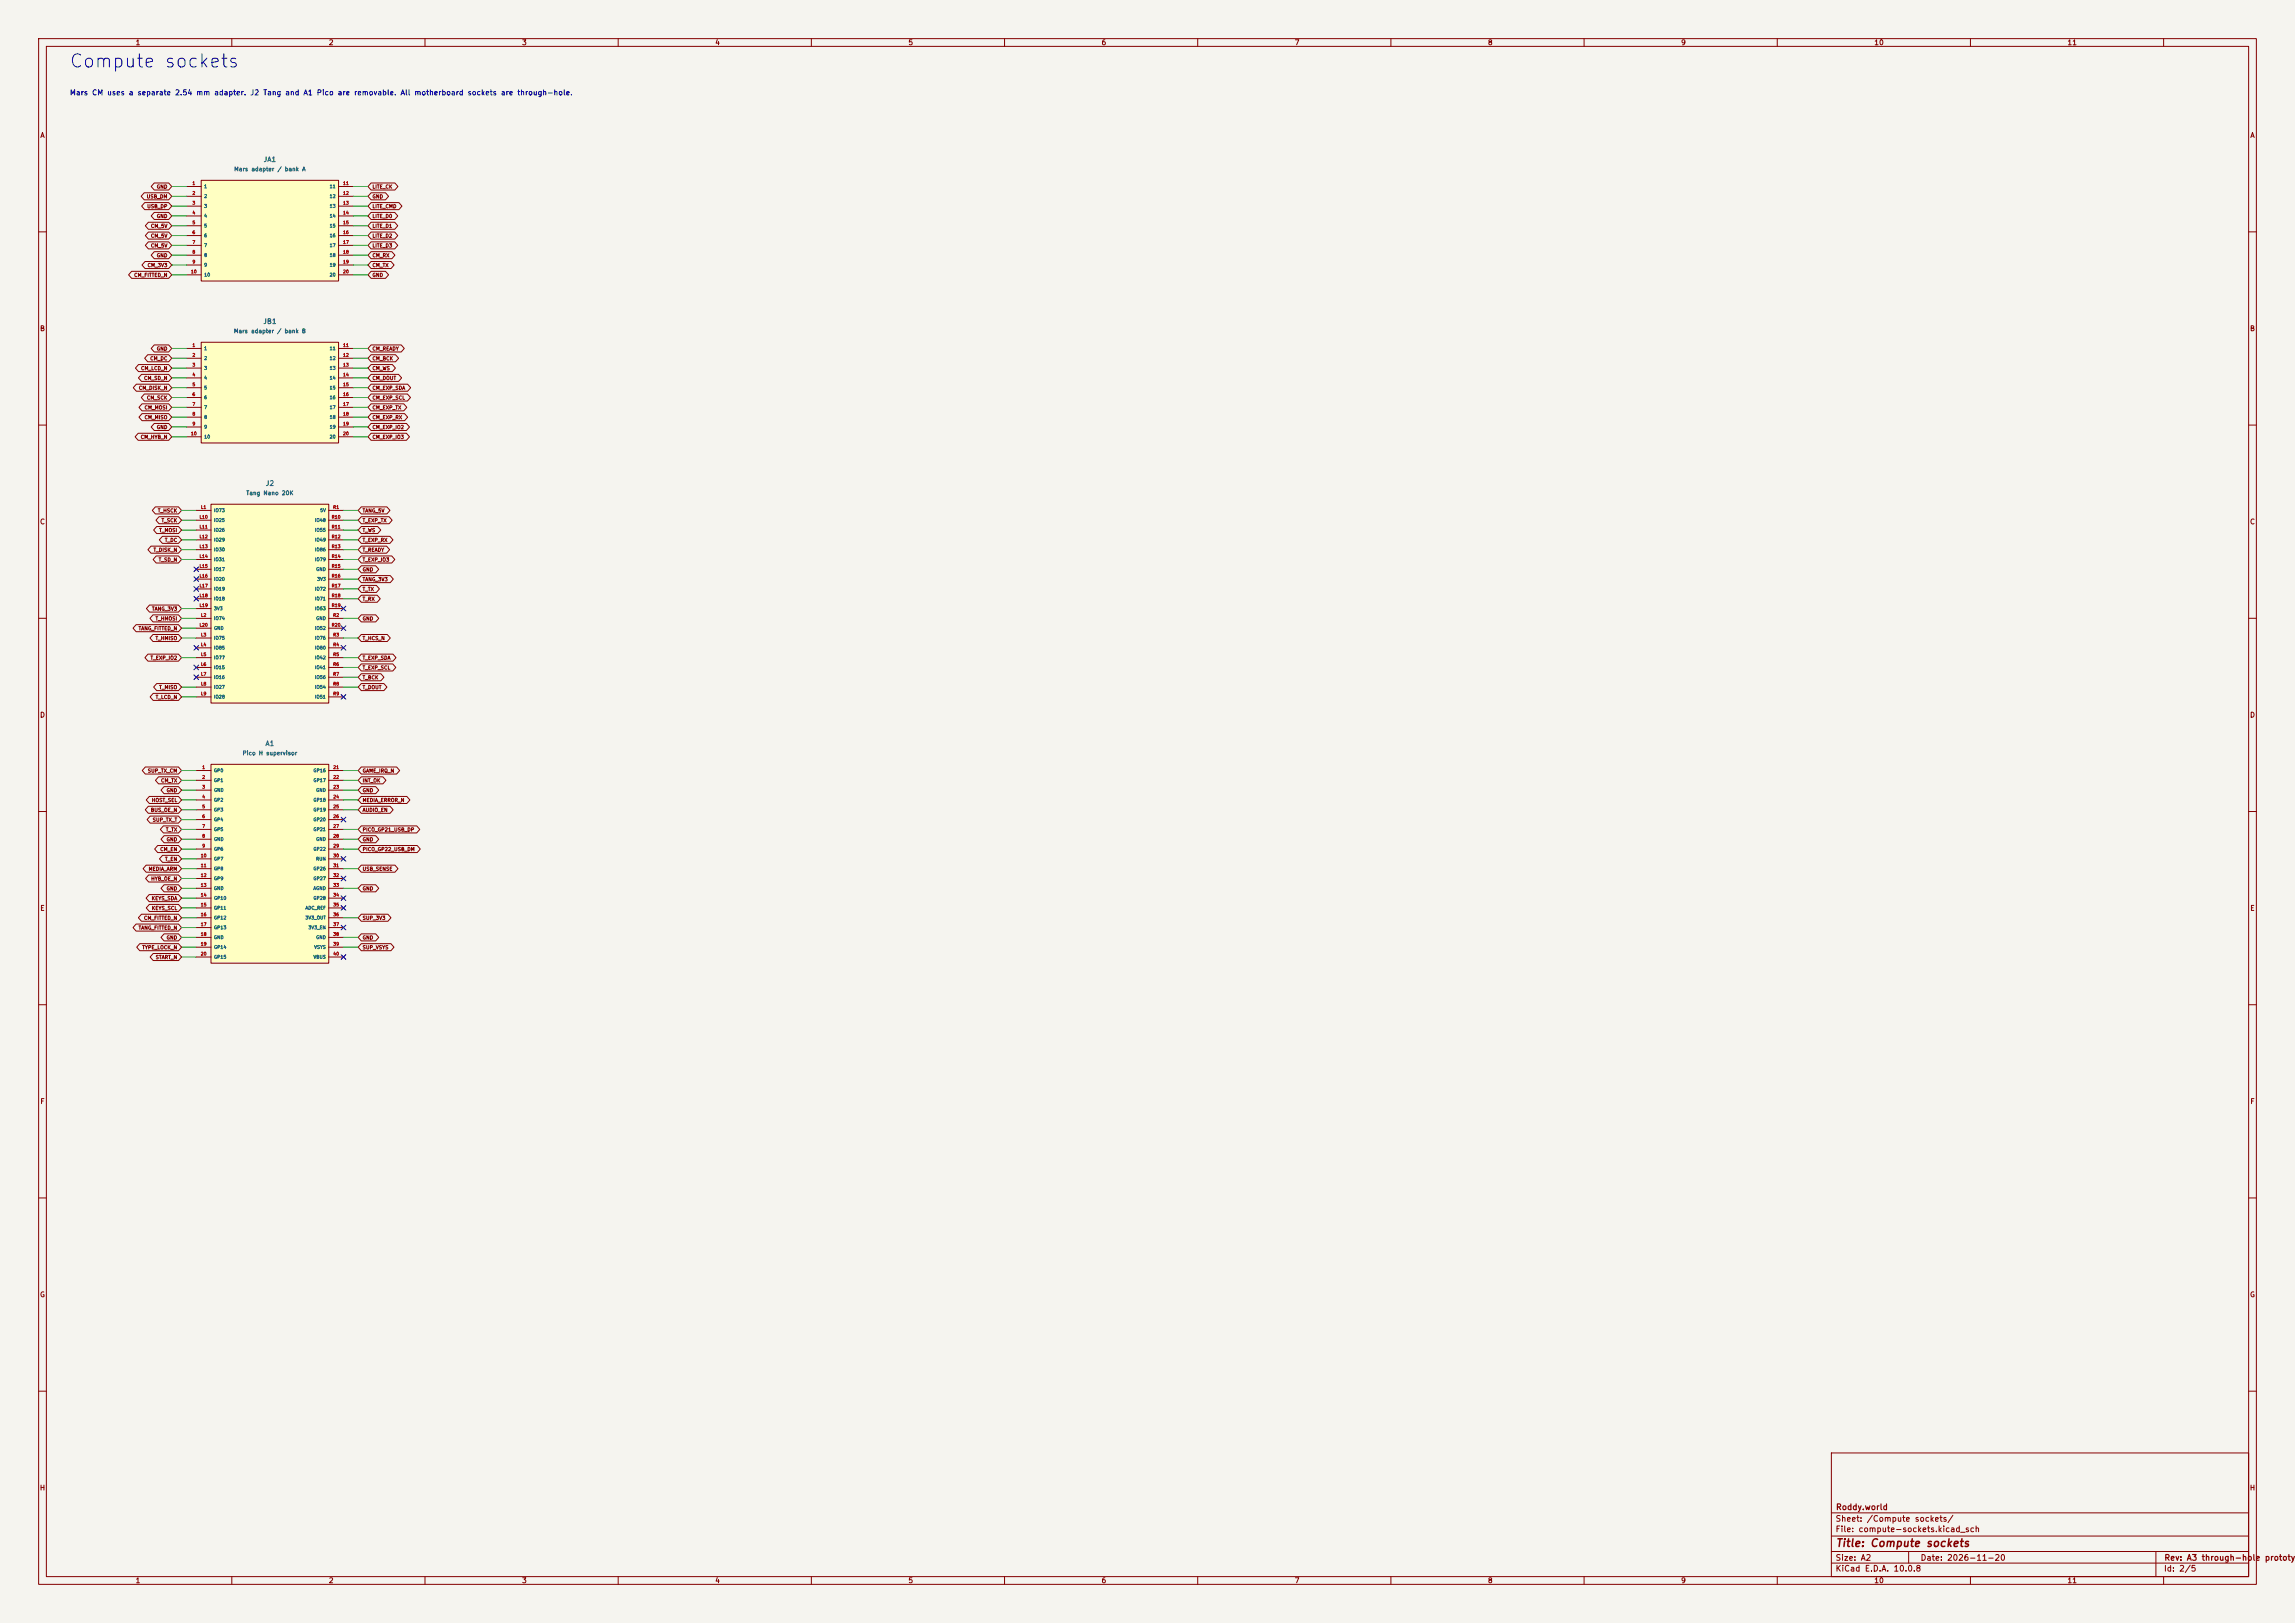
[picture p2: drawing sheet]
<svg xmlns="http://www.w3.org/2000/svg" width="594mm" height="420mm" viewBox="0 0 594 420" stroke-linecap="round" stroke-linejoin="round" font-family="sans-serif">
<defs><g id="words">
<text font-size="3.4" fill="#0000c2" x="17.8" y="18.4">Compute sockets</text>
<text font-size="2" fill="#840000" x="475" y="400.8">Title: Compute sockets</text>
<g font-size="1.5" fill="#840000">
<text x="475" y="394.1">Sheet: /Compute sockets/</text>
<text x="475.1" y="391.1">Roddy.world</text>
<text x="475" y="396.8">File: compute-sockets.kicad_sch</text>
<text x="475" y="407">KiCad E.D.A. 10.0.8</text>
<text x="475" y="404.2">Size: A2</text>
<text x="497" y="404.2">Date: 2026-11-20</text>
<text x="560" y="407">Id: 2/5</text>
<text x="560.1" y="404.2">Rev: A3 through-hole prototyp</text>
</g>
<g font-size="1.3" fill="#840000">
<text x="35" y="12">1</text>
<text x="85" y="12">2</text>
<text x="135" y="12">3</text>
<text x="185" y="12">4</text>
<text x="235" y="12">5</text>
<text x="285" y="12">6</text>
<text x="335" y="12">7</text>
<text x="385" y="12">8</text>
<text x="435" y="12">9</text>
<text x="485" y="12">10</text>
<text x="535" y="12">11</text>
<text x="10.3" y="36">A</text>
<text x="582.3" y="36">A</text>
<text x="10.2" y="86">B</text>
<text x="582.2" y="86">B</text>
<text x="10.2" y="136">C</text>
<text x="582.2" y="136">C</text>
<text x="10.2" y="186">D</text>
<text x="582.2" y="186">D</text>
<text x="10.3" y="236">E</text>
<text x="582.3" y="236">E</text>
<text x="10.3" y="286">F</text>
<text x="582.3" y="286">F</text>
<text x="10.2" y="336">G</text>
<text x="582.2" y="336">G</text>
<text x="10.2" y="386">H</text>
<text x="582.2" y="386">H</text>
<text x="35" y="410">1</text>
<text x="85" y="410">2</text>
<text x="135" y="410">3</text>
<text x="185" y="410">4</text>
<text x="235" y="410">5</text>
<text x="285" y="410">6</text>
<text x="335" y="410">7</text>
<text x="385" y="410">8</text>
<text x="435" y="410">9</text>
<text x="485" y="410">10</text>
<text x="535" y="410">11</text>
</g>
<text font-size="1.3" fill="#0000c2" x="18" y="25">Mars CM uses a separate 2.54 mm adapter. J2 Tang and A1 Pico are removable. All motherboard sockets are through-hole.</text>
<g font-size="1.3" fill="#006464">
<text x="68.1" y="42.2">JA1</text>
<text x="68" y="84.1">JB1</text>
<text x="68.6" y="126">J2</text>
<text x="68.6" y="193.4">A1</text>
</g>
<g font-size="1.1" fill="#006464">
<text x="60.5" y="44.6">Mars adapter / bank A</text>
<text x="60.4" y="86.5">Mars adapter / bank B</text>
<text x="63.6" y="128.4">Tang Nano 20K</text>
<text x="62.7" y="195.7">Pico H supervisor</text>
</g>
<g font-size=".9" fill="#840000">
<text x="37.9" y="51.6">USB_DM</text>
<text x="40.5" y="49">GND</text>
<text x="96.3" y="51.6">GND</text>
<text x="96.3" y="49">LITE_CK</text>
<text x="38" y="54.1">USB_DP</text>
<text x="38.9" y="59.2">CM_5V</text>
<text x="40.5" y="56.6">GND</text>
<text x="96.3" y="54.1">LITE_CMD</text>
<text x="96.3" y="56.6">LITE_D0</text>
<text x="96.3" y="59.2">LITE_D1</text>
<text x="38.9" y="64.3">CM_5V</text>
<text x="38.9" y="61.7">CM_5V</text>
<text x="96.3" y="61.7">LITE_D2</text>
<text x="96.3" y="64.3">LITE_D3</text>
<text x="34.6" y="71.9">CM_FITTED_N</text>
<text x="38.1" y="69.3">CM_3V3</text>
<text x="40.5" y="66.8">GND</text>
<text x="96.3" y="71.9">GND</text>
<text x="96.3" y="69.3">CM_TX</text>
<text x="96.3" y="66.8">CM_RX</text>
<text x="38.8" y="93.5">CM_DC</text>
<text x="40.5" y="90.9">GND</text>
<text x="96.3" y="93.5">CM_BCK</text>
<text x="96.3" y="90.9">CM_READY</text>
<text x="35.8" y="101.1">CM_DISK_N</text>
<text x="36.4" y="96">CM_LCD_N</text>
<text x="37.2" y="98.5">CM_SD_N</text>
<text x="96.3" y="101.1">CM_EXP_SDA</text>
<text x="96.3" y="98.5">CM_DOUT</text>
<text x="96.3" y="96">CM_WS</text>
<text x="37.3" y="106.2">CM_MOSI</text>
<text x="37.9" y="103.6">CM_SCK</text>
<text x="96.3" y="106.2">CM_EXP_TX</text>
<text x="96.3" y="103.6">CM_EXP_SCL</text>
<text x="36.3" y="113.8">CM_HYB_N</text>
<text x="37.3" y="108.7">CM_MISO</text>
<text x="40.5" y="111.2">GND</text>
<text x="96.3" y="113.8">CM_EXP_IO3</text>
<text x="96.3" y="111.2">CM_EXP_IO2</text>
<text x="96.3" y="108.7">CM_EXP_RX</text>
<text x="40.7" y="132.8">T_HSCK</text>
<text x="41.1" y="137.9">T_MOSI</text>
<text x="41.7" y="135.4">T_SCK</text>
<text x="93.7" y="137.9">T_WS</text>
<text x="93.7" y="135.4">T_EXP_TX</text>
<text x="93.7" y="132.8">TANG_5V</text>
<text x="39.6" y="143">T_DISK_N</text>
<text x="42.6" y="140.5">T_DC</text>
<text x="93.7" y="143">T_READY</text>
<text x="93.7" y="140.5">T_EXP_RX</text>
<text x="41" y="145.5">T_SD_N</text>
<text x="93.7" y="148.1">GND</text>
<text x="93.7" y="145.5">T_EXP_IO3</text>
<text x="93.7" y="155.7">T_RX</text>
<text x="93.7" y="153.2">T_TX</text>
<text x="93.7" y="150.6">TANG_3V3</text>
<text x="39.2" y="158.2">TANG_3V3</text>
<text x="40.1" y="160.8">T_HMOSI</text>
<text x="93.7" y="160.8">GND</text>
<text x="35.8" y="163.3">TANG_FITTED_N</text>
<text x="40.1" y="165.9">T_HMISO</text>
<text x="93.7" y="165.9">T_HCS_N</text>
<text x="38.8" y="170.9">T_EXP_IO2</text>
<text x="93.7" y="170.9">T_EXP_SDA</text>
<text x="93.7" y="173.5">T_EXP_SCL</text>
<text x="41.1" y="178.6">T_MISO</text>
<text x="93.7" y="176">T_BCK</text>
<text x="93.7" y="178.6">T_DOUT</text>
<text x="40.2" y="181.1">T_LCD_N</text>
<text x="38.1" y="200.1">SUP_TX_CM</text>
<text x="41.6" y="202.7">CM_TX</text>
<text x="93.7" y="200.1">GAME_IRQ_N</text>
<text x="93.7" y="202.7">INT_OK</text>
<text x="39.2" y="207.8">HOST_SEL</text>
<text x="43" y="205.2">GND</text>
<text x="93.7" y="205.2">GND</text>
<text x="93.7" y="207.8">MEDIA_ERROR_N</text>
<text x="38.9" y="210.3">BUS_OE_N</text>
<text x="39.4" y="212.8">SUP_TX_T</text>
<text x="42.8" y="215.4">T_TX</text>
<text x="93.7" y="210.3">AUDIO_EN</text>
<text x="93.7" y="215.4">PICO_GP21_USB_DP</text>
<text x="41.4" y="220.5">CM_EN</text>
<text x="43" y="217.9">GND</text>
<text x="93.7" y="217.9">GND</text>
<text x="93.7" y="220.5">PICO_GP22_USB_DM</text>
<text x="38.4" y="225.5">MEDIA_ARM</text>
<text x="42.6" y="223">T_EN</text>
<text x="93.7" y="225.5">USB_SENSE</text>
<text x="39" y="228.1">HYB_OE_N</text>
<text x="39.1" y="233.2">KEYS_SDA</text>
<text x="43" y="230.6">GND</text>
<text x="93.7" y="230.6">GND</text>
<text x="37.2" y="238.2">CM_FITTED_N</text>
<text x="39.2" y="235.7">KEYS_SCL</text>
<text x="93.7" y="238.2">SUP_3V3</text>
<text x="35.8" y="240.8">TANG_FITTED_N</text>
<text x="36.7" y="245.9">TYPE_LOCK_N</text>
<text x="43" y="243.3">GND</text>
<text x="93.7" y="243.3">GND</text>
<text x="93.7" y="245.9">SUP_VSYS</text>
<text x="40.2" y="248.4">START_N</text>
</g>
<g font-size=".8" fill="#a90000">
<text x="49.7" y="48">1</text>
<text x="49.7" y="50.6">2</text>
<text x="49.7" y="53.1">3</text>
<text x="88.7" y="48">11</text>
<text x="88.7" y="50.6">12</text>
<text x="88.7" y="53.1">13</text>
<text x="49.7" y="55.7">4</text>
<text x="49.7" y="58.2">5</text>
<text x="88.7" y="55.7">14</text>
<text x="88.7" y="58.2">15</text>
<text x="49.7" y="60.7">6</text>
<text x="49.7" y="63.3">7</text>
<text x="49.7" y="65.8">8</text>
<text x="88.7" y="60.7">16</text>
<text x="88.7" y="63.3">17</text>
<text x="88.7" y="65.8">18</text>
<text x="49.3" y="70.9">10</text>
<text x="49.7" y="68.4">9</text>
<text x="88.7" y="68.4">19</text>
<text x="88.7" y="70.9">20</text>
<text x="49.7" y="90">1</text>
<text x="88.7" y="90">11</text>
<text x="49.7" y="92.5">2</text>
<text x="49.7" y="95">3</text>
<text x="88.7" y="92.5">12</text>
<text x="88.7" y="95">13</text>
<text x="49.7" y="97.6">4</text>
<text x="49.7" y="100.1">5</text>
<text x="88.7" y="97.6">14</text>
<text x="88.7" y="100.1">15</text>
<text x="49.7" y="102.7">6</text>
<text x="49.7" y="105.2">7</text>
<text x="49.7" y="107.7">8</text>
<text x="88.7" y="102.7">16</text>
<text x="88.7" y="105.2">17</text>
<text x="88.7" y="107.7">18</text>
<text x="49.3" y="112.8">10</text>
<text x="49.7" y="110.3">9</text>
<text x="88.7" y="110.3">19</text>
<text x="88.7" y="112.8">20</text>
<text x="51.9" y="131.9">L1</text>
<text x="86.1" y="131.9">R1</text>
<text x="51.5" y="134.4">L10</text>
<text x="51.5" y="136.9">L11</text>
<text x="85.8" y="134.4">R10</text>
<text x="85.8" y="136.9">R11</text>
<text x="51.5" y="139.5">L12</text>
<text x="51.5" y="142">L13</text>
<text x="85.8" y="139.5">R12</text>
<text x="85.8" y="142">R13</text>
<text x="51.5" y="144.6">L14</text>
<text x="51.5" y="147.1">L15</text>
<text x="51.5" y="149.6">L16</text>
<text x="85.8" y="144.6">R14</text>
<text x="85.8" y="147.1">R15</text>
<text x="85.8" y="149.6">R16</text>
<text x="51.5" y="152.2">L17</text>
<text x="51.5" y="154.7">L18</text>
<text x="85.8" y="152.2">R17</text>
<text x="85.8" y="154.7">R18</text>
<text x="51.5" y="157.3">L19</text>
<text x="51.9" y="159.8">L2</text>
<text x="85.8" y="157.3">R19</text>
<text x="86.1" y="159.8">R2</text>
<text x="51.5" y="162.3">L20</text>
<text x="51.9" y="164.9">L3</text>
<text x="51.9" y="167.4">L4</text>
<text x="85.8" y="162.3">R20</text>
<text x="86.1" y="164.9">R3</text>
<text x="86.1" y="167.4">R4</text>
<text x="51.9" y="170">L5</text>
<text x="51.9" y="172.5">L6</text>
<text x="86.1" y="170">R5</text>
<text x="86.1" y="172.5">R6</text>
<text x="51.9" y="175">L7</text>
<text x="51.9" y="177.6">L8</text>
<text x="86.1" y="175">R7</text>
<text x="86.1" y="177.6">R8</text>
<text x="51.9" y="180.1">L9</text>
<text x="86.1" y="180.1">R9</text>
<text x="52.2" y="199.2">1</text>
<text x="52.2" y="201.7">2</text>
<text x="86.2" y="199.2">21</text>
<text x="86.2" y="201.7">22</text>
<text x="52.2" y="204.3">3</text>
<text x="52.2" y="206.8">4</text>
<text x="52.2" y="209.3">5</text>
<text x="86.2" y="204.3">23</text>
<text x="86.2" y="206.8">24</text>
<text x="86.2" y="209.3">25</text>
<text x="52.2" y="211.9">6</text>
<text x="52.2" y="214.4">7</text>
<text x="86.2" y="211.9">26</text>
<text x="86.2" y="214.4">27</text>
<text x="52.2" y="217">8</text>
<text x="52.2" y="219.5">9</text>
<text x="86.2" y="217">28</text>
<text x="86.2" y="219.5">29</text>
<text x="51.9" y="222">10</text>
<text x="51.9" y="224.6">11</text>
<text x="51.9" y="227.1">12</text>
<text x="86.2" y="222">30</text>
<text x="86.2" y="224.6">31</text>
<text x="86.2" y="227.1">32</text>
<text x="51.9" y="229.7">13</text>
<text x="51.9" y="232.2">14</text>
<text x="86.2" y="229.7">33</text>
<text x="86.2" y="232.2">34</text>
<text x="51.9" y="234.7">15</text>
<text x="51.9" y="237.3">16</text>
<text x="51.9" y="239.8">17</text>
<text x="86.2" y="234.7">35</text>
<text x="86.2" y="237.3">36</text>
<text x="86.2" y="239.8">37</text>
<text x="51.9" y="242.4">18</text>
<text x="51.9" y="244.9">19</text>
<text x="86.2" y="242.4">38</text>
<text x="86.2" y="244.9">39</text>
<text x="51.9" y="247.4">20</text>
<text x="86.2" y="247.4">40</text>
</g>
<g font-size=".8" fill="#006464">
<text x="52.7" y="48.9">1</text>
<text x="52.7" y="51.4">2</text>
<text x="52.7" y="54">3</text>
<text x="85.2" y="48.9">11</text>
<text x="85.2" y="51.4">12</text>
<text x="85.2" y="54">13</text>
<text x="52.7" y="56.5">4</text>
<text x="52.7" y="59">5</text>
<text x="85.2" y="56.5">14</text>
<text x="85.2" y="59">15</text>
<text x="52.7" y="61.6">6</text>
<text x="52.7" y="64.1">7</text>
<text x="85.2" y="61.6">16</text>
<text x="85.2" y="64.1">17</text>
<text x="52.7" y="66.7">8</text>
<text x="52.7" y="69.2">9</text>
<text x="52.7" y="71.7">10</text>
<text x="85.2" y="66.7">18</text>
<text x="85.2" y="69.2">19</text>
<text x="85.2" y="71.7">20</text>
<text x="52.7" y="90.8">1</text>
<text x="52.7" y="93.3">2</text>
<text x="52.7" y="95.9">3</text>
<text x="85.2" y="90.8">11</text>
<text x="85.2" y="93.3">12</text>
<text x="85.2" y="95.9">13</text>
<text x="52.7" y="98.4">4</text>
<text x="52.7" y="101">5</text>
<text x="85.2" y="98.4">14</text>
<text x="85.2" y="101">15</text>
<text x="52.7" y="103.5">6</text>
<text x="52.7" y="106">7</text>
<text x="85.2" y="103.5">16</text>
<text x="85.2" y="106">17</text>
<text x="52.7" y="108.6">8</text>
<text x="52.7" y="111.1">9</text>
<text x="52.7" y="113.7">10</text>
<text x="85.2" y="108.6">18</text>
<text x="85.2" y="111.1">19</text>
<text x="85.2" y="113.7">20</text>
<text x="55.3" y="132.7">IO73</text>
<text x="55.3" y="135.2">IO25</text>
<text x="55.3" y="137.8">IO26</text>
<text x="81.4" y="135.2">IO48</text>
<text x="81.4" y="137.8">IO55</text>
<text x="82.8" y="132.7">5V</text>
<text x="55.3" y="140.3">IO29</text>
<text x="55.3" y="142.9">IO30</text>
<text x="81.4" y="140.3">IO49</text>
<text x="81.4" y="142.9">IO86</text>
<text x="55.3" y="145.4">IO31</text>
<text x="55.3" y="147.9">IO17</text>
<text x="81.4" y="145.4">IO79</text>
<text x="81.7" y="147.9">GND</text>
<text x="55.3" y="150.5">IO20</text>
<text x="55.3" y="153">IO19</text>
<text x="55.3" y="155.6">IO18</text>
<text x="81.4" y="153">IO72</text>
<text x="81.4" y="155.6">IO71</text>
<text x="82" y="150.5">3V3</text>
<text x="55.3" y="160.6">IO74</text>
<text x="55.3" y="158.1">3V3</text>
<text x="81.4" y="158.1">IO53</text>
<text x="81.7" y="160.6">GND</text>
<text x="55.3" y="165.7">IO75</text>
<text x="55.3" y="163.2">GND</text>
<text x="81.4" y="165.7">IO76</text>
<text x="81.4" y="163.2">IO52</text>
<text x="55.3" y="168.3">IO85</text>
<text x="55.3" y="170.8">IO77</text>
<text x="55.3" y="173.3">IO15</text>
<text x="81.4" y="168.3">IO80</text>
<text x="81.4" y="170.8">IO42</text>
<text x="81.4" y="173.3">IO41</text>
<text x="55.3" y="175.9">IO16</text>
<text x="55.3" y="178.4">IO27</text>
<text x="81.4" y="175.9">IO56</text>
<text x="81.4" y="178.4">IO54</text>
<text x="55.3" y="181">IO28</text>
<text x="81.4" y="181">IO51</text>
<text x="55.3" y="200">GP0</text>
<text x="55.3" y="202.6">GP1</text>
<text x="81" y="200">GP16</text>
<text x="81" y="202.6">GP17</text>
<text x="55.3" y="205.1">GND</text>
<text x="55.3" y="207.6">GP2</text>
<text x="81" y="207.6">GP18</text>
<text x="81.7" y="205.1">GND</text>
<text x="55.3" y="210.2">GP3</text>
<text x="55.3" y="212.7">GP4</text>
<text x="55.3" y="215.3">GP5</text>
<text x="81" y="210.2">GP19</text>
<text x="81" y="212.7">GP20</text>
<text x="81" y="215.3">GP21</text>
<text x="55.3" y="217.8">GND</text>
<text x="55.3" y="220.3">GP6</text>
<text x="81" y="220.3">GP22</text>
<text x="81.7" y="217.8">GND</text>
<text x="55.3" y="222.9">GP7</text>
<text x="55.3" y="225.4">GP8</text>
<text x="55.3" y="228">GP9</text>
<text x="81" y="225.4">GP26</text>
<text x="81" y="228">GP27</text>
<text x="81.7" y="222.9">RUN</text>
<text x="55.3" y="230.5">GND</text>
<text x="55.3" y="233">GP10</text>
<text x="81" y="233">GP28</text>
<text x="81" y="230.5">AGND</text>
<text x="55.3" y="235.6">GP11</text>
<text x="55.3" y="238.1">GP12</text>
<text x="79" y="235.6">ADC_REF</text>
<text x="79" y="238.1">3V3_OUT</text>
<text x="55.3" y="240.7">GP13</text>
<text x="55.3" y="243.2">GND</text>
<text x="55.3" y="245.7">GP14</text>
<text x="79.7" y="240.7">3V3_EN</text>
<text x="81.3" y="245.7">VSYS</text>
<text x="81.7" y="243.2">GND</text>
<text x="55.3" y="248.3">GP15</text>
<text x="81.1" y="248.3">VBUS</text>
</g>
</g></defs>
<path d="M0 0h594v420h-594z" fill="#f5f4ef" stroke="#f5f4ef" stroke-width=".26"/>
<g fill="none" stroke="#840000" stroke-width=".26">
<path d="M10 10h574v400h-574zM12 12h570v396h-570zM60 10v2M110 10v2M160 10v2M210 10v2M260 10v2M310 10v2M360 10v2M410 10v2M460 10v2M510 10v2"/>
<path d="M560 10v2M10 60h2M582 60h2M10 110h2M582 110h2M10 160h2M582 160h2M10 210h2M582 210h2M10 260h2M582 260h2M10 310h2"/>
<path d="M582 310h2M10 360h2M474 376h108v32h-108zM582 360h2M474 397.5h108M474 391.5h108M60 408v2M110 408v2M160 408v2M210 408v2M260 408v2M310 408v2"/>
<path d="M360 408v2M410 408v2M460 408v2M474 404.5h108M474 401.5h108M494 401.5v3M510 408v2M558 401.5v6.5M560 408v2"/>
</g>
<path d="M54.6 197.8h30.5v51.4h-30.5z" fill="#ffffc2"/>
<g fill="none" stroke="#840000" stroke-width=".26">
<path d="M50.8 199.4h3.8M54.6 197.8h30.5v51.4h-30.5zM85.1 199.4h3.8M50.8 201.9h3.8M50.8 204.5h3.8M50.8 207h3.8M50.8 209.6h3.8M50.8 212.1h3.8M50.8 214.6h3.8M50.8 217.2h3.8M50.8 219.7h3.8M85.1 201.9h3.8"/>
<path d="M85.1 204.5h3.8M85.1 207h3.8M85.1 209.6h3.8M85.1 212.1h3.8M85.1 214.6h3.8M85.1 217.2h3.8M85.1 219.7h3.8M50.8 222.3h3.8M50.8 224.8h3.8M50.8 227.3h3.8M50.8 229.9h3.8M50.8 232.4h3.8"/>
<path d="M50.8 235h3.8M50.8 237.5h3.8M85.1 222.3h3.8M85.1 224.8h3.8M85.1 227.3h3.8M85.1 229.9h3.8M85.1 232.4h3.8M85.1 235h3.8M85.1 237.5h3.8M50.8 240h3.8M50.8 242.6h3.8M50.8 245.1h3.8"/>
<path d="M50.8 247.7h3.8M85.1 240h3.8M85.1 242.6h3.8M85.1 245.1h3.8M85.1 247.7h3.8"/>
</g>
<path d="M52.1 88.6h35.5v26h-35.5z" fill="#ffffc2"/>
<g fill="none" stroke="#840000" stroke-width=".26">
<path d="M48.3 90.2h3.8M48.3 92.7h3.8M48.3 95.3h3.8M48.3 97.8h3.8M52.1 88.6h35.5v26h-35.5zM87.6 90.2h3.8M87.6 92.7h3.8M87.6 95.3h3.8M87.6 97.8h3.8M48.3 100.3h3.8M48.3 102.9h3.8M48.3 105.4h3.8"/>
<path d="M48.3 108h3.8M48.3 110.5h3.8M48.3 113h3.8M87.6 100.3h3.8M87.6 102.9h3.8M87.6 105.4h3.8M87.6 108h3.8M87.6 110.5h3.8M87.6 113h3.8"/>
</g>
<path d="M52.1 46.7h35.5v26h-35.5z" fill="#ffffc2"/>
<g fill="none" stroke="#840000" stroke-width=".26">
<path d="M48.3 48.3h3.8M48.3 50.8h3.8M48.3 53.3h3.8M48.3 55.9h3.8M48.3 58.4h3.8M52.1 46.7h35.5v26h-35.5zM87.6 48.3h3.8M87.6 50.8h3.8M87.6 53.3h3.8M87.6 55.9h3.8M87.6 58.4h3.8M48.3 61h3.8"/>
<path d="M48.3 63.5h3.8M48.3 66h3.8M48.3 68.6h3.8M48.3 71.1h3.8M87.6 61h3.8M87.6 63.5h3.8M87.6 66h3.8M87.6 68.6h3.8M87.6 71.1h3.8"/>
</g>
<path d="M54.6 130.5h30.5v51.4h-30.5z" fill="#ffffc2"/>
<g fill="none" stroke="#840000" stroke-width=".26">
<path d="M37.3 49.9h6.4l.7 .9-.7 .9h-6.4l-.8-.9zM37.5 52.4h6.2l.7 .9-.7 1h-6.2l-.8-1zM38.4 57.5h5.3l.7 .9-.7 .9h-5.3l-.8-.9zM39.9 55h3.8l.7 .9-.7 .9h-3.8l-.8-.9zM39.9 47.3h3.8l.7 1-.7 .9h-3.8l-.8-.9zM96 49.9h3.8l.8 .9-.8 .9h-3.8l-.8-.9zM96 52.4h7.2l.8 .9-.8 1h-7.2l-.8-1zM96 55h6.2l.8 .9-.8 .9h-6.2l-.8-.9zM96 57.5h6.2l.8 .9-.8 .9h-6.2l-.8-.9zM96 47.3h6.2l.8 1-.8 .9h-6.2l-.8-.9zM34.1 70.2h9.6l.7 .9-.7 .9h-9.6l-.8-.9zM37.5 67.7h6.2l.7 .9-.7 .9h-6.2l-.8-.9z"/>
<path d="M38.4 62.6h5.3l.7 .9-.7 .9h-5.3l-.8-.9zM38.4 60h5.3l.7 1-.7 .9h-5.3l-.8-.9zM39.9 65.1h3.8l.7 .9-.7 1h-3.8l-.8-1zM96 60h6.2l.8 1-.8 .9h-6.2l-.8-.9zM96 62.6h6.2l.8 .9-.8 .9h-6.2l-.8-.9zM96 70.2h3.8l.8 .9-.8 .9h-3.8l-.8-.9zM96 67.7h5.2l.8 .9-.8 .9h-5.2l-.8-.9zM96 65.1h5.4l.8 .9-.8 1h-5.4l-.8-1zM35.3 99.4h8.4l.7 .9-.7 .9h-8.4l-.8-.9zM35.9 94.3h7.8l.7 1-.7 .9h-7.8l-.8-.9zM36.6 96.9h7.1l.7 .9-.7 .9h-7.1l-.8-.9zM38.2 91.8h5.5l.7 .9-.7 .9h-5.5l-.8-.9z"/>
<path d="M39.9 89.3h3.8l.7 .9-.7 .9h-3.8l-.8-.9zM96 99.4h9.5l.8 .9-.8 .9h-9.5l-.8-.9zM96 96.9h7.2l.8 .9-.8 .9h-7.2l-.8-.9zM96 94.3h5.6l.7 1-.7 .9h-5.6l-.8-.9zM96 91.8h6.4l.8 .9-.8 .9h-6.4l-.8-.9zM96 89.3h7.8l.8 .9-.8 .9h-7.8l-.8-.9zM35.8 112.1h7.9l.7 .9-.7 .9h-7.9l-.8-.9zM36.8 107h6.9l.7 1-.7 .9h-6.9l-.8-.9zM36.8 104.5h6.9l.7 .9-.7 .9h-6.9l-.8-.9zM37.4 102h6.3l.7 .9-.7 .9h-6.3l-.8-.9zM39.9 109.6h3.8l.7 .9-.7 .9h-3.8l-.8-.9zM96 112.1h9.2l.8 .9-.8 .9h-9.2l-.8-.9z"/>
<path d="M96 109.6h9.2l.8 .9-.8 .9h-9.2l-.8-.9zM96 107h8.7l.8 1-.8 .9h-8.7l-.8-.9zM96 104.5h8.5l.8 .9-.8 .9h-8.5l-.8-.9zM96 102h9.5l.7 .9-.7 .9h-9.5l-.8-.9zM40.2 131.2h6l.8 .9-.8 .9h-6l-.8-.9zM40.6 136.2h5.6l.8 1-.8 .9h-5.6l-.8-.9zM41.2 133.7h5l.8 .9-.8 .9h-5l-.8-.9zM42 138.8h4.2l.8 .9-.8 .9h-4.2l-.8-.9zM50.8 132.1h3.8M50.8 134.6h3.8M50.8 137.2h3.8M50.8 139.7h3.8"/>
<path d="M54.6 130.5h30.5v51.4h-30.5zM85.1 132.1h3.8M85.1 134.6h3.8M85.1 137.2h3.8M85.1 139.7h3.8M93.5 136.2h4.3l.8 1-.8 .9h-4.3l-.8-.9zM93.5 138.8h7.4l.8 .9-.8 .9h-7.4l-.8-.9zM93.5 133.7h7.2l.8 .9-.8 .9h-7.2l-.8-.9zM93.5 131.2h6.6l.8 .9-.8 .9h-6.6l-.8-.9zM38.7 156.6h7.5l.8 .9-.8 .9h-7.5l-.8-.9zM39.1 141.3h7.1l.8 .9-.8 1h-7.1l-.8-1zM39.6 159.1h6.6l.8 .9-.8 .9h-6.6l-.8-.9z"/>
<path d="M40.4 143.9h5.8l.8 .9-.8 .9h-5.8l-.8-.9zM50.8 142.2h3.8M50.8 144.8h3.8M50.8 147.3h3.8M50.8 149.9h3.8M50.8 152.4h3.8M50.8 154.9h3.8M50.8 157.5h3.8M85.1 142.2h3.8M85.1 144.8h3.8M85.1 147.3h3.8M85.1 149.9h3.8"/>
<path d="M85.1 152.4h3.8M85.1 154.9h3.8M85.1 157.5h3.8M93.5 159.1h3.7l.8 .9-.8 .9h-3.7l-.8-.9zM93.5 154h4.1l.8 .9-.8 1h-4.1l-.8-1zM93.5 151.5h3.9l.8 .9-.8 .9h-3.9l-.8-.9zM93.5 148.9h7.5l.8 1-.8 .9h-7.5l-.8-.9zM93.5 146.4h3.7l.8 .9-.8 .9h-3.7l-.8-.9zM93.5 143.9h7.9l.8 .9-.8 .9h-7.9l-.8-.9zM93.5 141.3h6.6l.7 .9-.7 1h-6.6l-.8-1zM35.2 161.6h11l.8 1-.8 .9h-11l-.8-.9zM38.3 169.3h7.9l.8 .9-.8 .9h-7.9l-.8-.9z"/>
<path d="M39.6 164.2h6.6l.8 .9-.8 .9h-6.6l-.8-.9zM39.6 179.4h6.6l.8 .9-.8 1h-6.6l-.7-1zM40.6 176.9h5.6l.8 .9-.8 .9h-5.6l-.8-.9zM50.8 160h3.8M50.8 165.1h3.8M50.8 167.6h3.8M50.8 170.2h3.8M50.8 172.7h3.8M50.8 175.3h3.8M50.8 177.8h3.8M50.8 162.6h3.8M85.1 160h3.8"/>
<path d="M85.1 165.1h3.8M85.1 167.6h3.8M85.1 170.2h3.8M85.1 172.7h3.8M85.1 175.3h3.8M85.1 177.8h3.8M85.1 162.6h3.8M93.5 164.2h6.7l.8 .9-.8 .9h-6.7l-.8-.9zM93.5 169.3h8.2l.8 .9-.8 .9h-8.2l-.8-.9zM93.5 171.8h8.2l.8 .9-.8 .9h-8.2l-.8-.9zM93.5 174.3h5.1l.8 1-.8 .9h-5.1l-.8-.9zM93.5 176.9h5.9l.8 .9-.8 .9h-5.9l-.8-.9z"/>
<path d="M37.6 198.5h8.6l.8 .9-.8 .9h-8.6l-.8-.9zM50.8 180.3h3.8M85.1 180.3h3.8M93.5 198.5h9.2l.7 .9-.7 .9h-9.2l-.8-.9zM38.4 208.6h7.8l.8 1-.8 .9h-7.8l-.8-.9zM38.7 206.1h7.5l.8 .9-.8 .9h-7.5l-.8-.9zM38.9 211.2h7.3l.8 .9-.8 .9h-7.3l-.8-.9zM40.8 218.8h5.4l.8 .9-.8 .9h-5.4l-.8-.9zM41 201h5.2l.8 .9-.8 .9h-5.2l-.8-.9zM42.3 213.7h3.9l.8 .9-.8 .9h-3.9l-.8-.9zM42.5 216.3h3.7l.8 .9-.8 .9h-3.7l-.8-.9zM42.5 203.6h3.7l.8 .9-.8 .9h-3.7l-.8-.9z"/>
<path d="M93.5 216.3h3.7l.8 .9-.8 .9h-3.7l-.8-.9zM93.5 201h5.6l.8 .9-.8 .9h-5.6l-.8-.9zM93.5 203.6h3.7l.8 .9-.8 .9h-3.7l-.8-.9zM93.5 206.1h11.8l.8 .9-.8 .9h-11.8l-.8-.9zM93.5 208.6h7.5l.8 1-.8 .9h-7.5l-.8-.9zM93.5 213.7h14.4l.7 .9-.7 .9h-14.4l-.8-.9zM93.5 218.8h14.5l.8 .9-.8 .9h-14.5l-.8-.9zM35.2 239.1h11l.8 .9-.8 .9h-11l-.8-.9zM36.6 236.6h9.6l.8 .9-.8 .9h-9.6l-.8-.9zM37.8 223.9h8.4l.8 .9-.8 .9h-8.4l-.8-.9zM38.5 226.4h7.7l.8 .9-.8 .9h-7.7l-.8-.9zM38.6 231.5h7.6l.8 .9-.8 .9h-7.6l-.8-.9z"/>
<path d="M38.7 234h7.5l.8 1-.8 .9h-7.5l-.8-.9zM42.1 221.3h4.1l.8 1-.8 .9h-4.1l-.8-.9zM42.5 229h3.7l.8 .9-.8 .9h-3.7l-.8-.9zM93.5 236.6h6.9l.8 .9-.8 .9h-6.9l-.8-.9zM93.5 229h3.7l.8 .9-.8 .9h-3.7l-.8-.9zM93.5 223.9h8.7l.8 .9-.8 .9h-8.7l-.8-.9zM36.2 244.2h10l.8 .9-.8 .9h-10l-.8-.9zM39.6 246.7h6.6l.8 1-.8 .9h-6.6l-.7-.9zM42.5 241.7h3.7l.8 .9-.8 .9h-3.7l-.8-.9zM93.5 241.7h3.7l.8 .9-.8 .9h-3.7l-.8-.9zM93.5 244.2h7.7l.8 .9-.8 .9h-7.7l-.8-.9z"/>
</g>
<g fill="none" stroke="#009600" stroke-width=".26">
<path d="M44.4 50.8h3.9M44.4 53.3h3.9M44.4 48.3h3.9M44.4 55.9h3.9M44.4 58.4h3.9M91.4 50.8h3.8M91.4 53.3h3.8M91.4 48.3h3.8M91.4 55.9h3.8M91.4 58.4h3.8M44.4 66h3.9M44.4 68.6h3.9"/>
<path d="M44.4 71.1h3.9M44.4 63.5h3.9M44.4 61h3.9M91.4 66h3.8M91.4 68.6h3.8M91.4 71.1h3.8M91.4 63.5h3.8M91.4 61h3.8M44.4 90.2h3.9M44.4 95.3h3.9M44.4 97.8h3.9M44.4 92.7h3.9"/>
<path d="M91.4 90.2h3.8M91.4 95.3h3.8M91.4 97.8h3.8M91.4 92.7h3.8M44.4 105.4h3.9M44.4 100.3h3.9M44.4 102.9h3.9M44.4 110.5h3.9M44.4 108h3.9M44.4 113h3.9M91.4 105.4h3.8M91.4 100.3h3.8"/>
<path d="M91.4 102.9h3.8M91.4 110.5h3.8M91.4 108h3.8M91.4 113h3.8M47 137.2h3.8M47 132.1h3.8M47 134.6h3.8M47 139.7h3.8M88.9 137.2h3.8M88.9 132.1h3.8M88.9 134.6h3.8M88.9 139.7h3.8"/>
<path d="M47 142.2h3.8M47 144.8h3.8M47 157.5h3.8M88.9 154.9h3.8M88.9 142.2h3.8M88.9 144.8h3.8M88.9 147.3h3.8M88.9 149.9h3.8M88.9 152.4h3.8M47 160h3.8M47 170.2h3.8M47 177.8h3.8"/>
<path d="M47 165.1h3.8M47 162.6h3.8M88.9 160h3.8M88.9 170.2h3.8M88.9 177.8h3.8M88.9 165.1h3.8M88.9 172.7h3.8M88.9 175.3h3.8M47 199.4h3.8M47 180.3h3.8M88.9 199.4h3.8M47 207h3.8"/>
<path d="M47 201.9h3.8M47 204.5h3.8M47 217.2h3.8M47 219.7h3.8M47 214.6h3.8M47 212.1h3.8M47 209.6h3.8M88.9 207h3.8M88.9 201.9h3.8M88.9 204.5h3.8M88.9 217.2h3.8M88.9 219.7h3.8"/>
<path d="M88.9 214.6h3.8M88.9 209.6h3.8M47 224.8h3.8M47 222.3h3.8M47 229.9h3.8M47 232.4h3.8M47 235h3.8M47 237.5h3.8M47 227.3h3.8M88.9 224.8h3.8M88.9 229.9h3.8M88.9 237.5h3.8"/>
<path d="M47 245.1h3.8M47 240h3.8M47 242.6h3.8M47 247.7h3.8M88.9 245.1h3.8M88.9 242.6h3.8"/>
</g>
<g fill="none" stroke="#000084" stroke-width=".26">
<path d="M50.2 151.8l1.2 1.2M50.2 149.3l1.2 1.2M50.2 146.7l1.2 1.2M50.2 154.3l1.2 1.2M51.4 151.8l-1.2 1.2M51.4 149.3l-1.2 1.2M51.4 146.7l-1.2 1.2M51.4 154.3l-1.2 1.2M88.3 156.9l1.2 1.2M89.5 156.9l-1.2 1.2M50.2 174.7l1.2 1.2M50.2 172.1l1.2 1.2"/>
<path d="M50.2 167l1.2 1.2M51.4 174.7l-1.2 1.2M51.4 172.1l-1.2 1.2M51.4 167l-1.2 1.2M88.3 179.7l1.2 1.2M88.3 167l1.2 1.2M88.3 162l1.2 1.2M89.5 179.7l-1.2 1.2M89.5 167l-1.2 1.2M89.5 162l-1.2 1.2M88.3 211.5l1.2 1.2M89.5 211.5l-1.2 1.2"/>
<path d="M88.3 239.4l1.2 1.2M88.3 231.8l1.2 1.2M88.3 234.3l1.2 1.3M88.3 221.6l1.2 1.3M88.3 226.7l1.2 1.2M89.5 239.4l-1.2 1.2M89.5 231.8l-1.2 1.2M89.5 234.3l-1.2 1.3M89.5 221.6l-1.2 1.3M89.5 226.7l-1.2 1.2M88.3 247l1.2 1.3M89.5 247l-1.2 1.3"/>
</g>
<use href="#words"/>
</svg>
